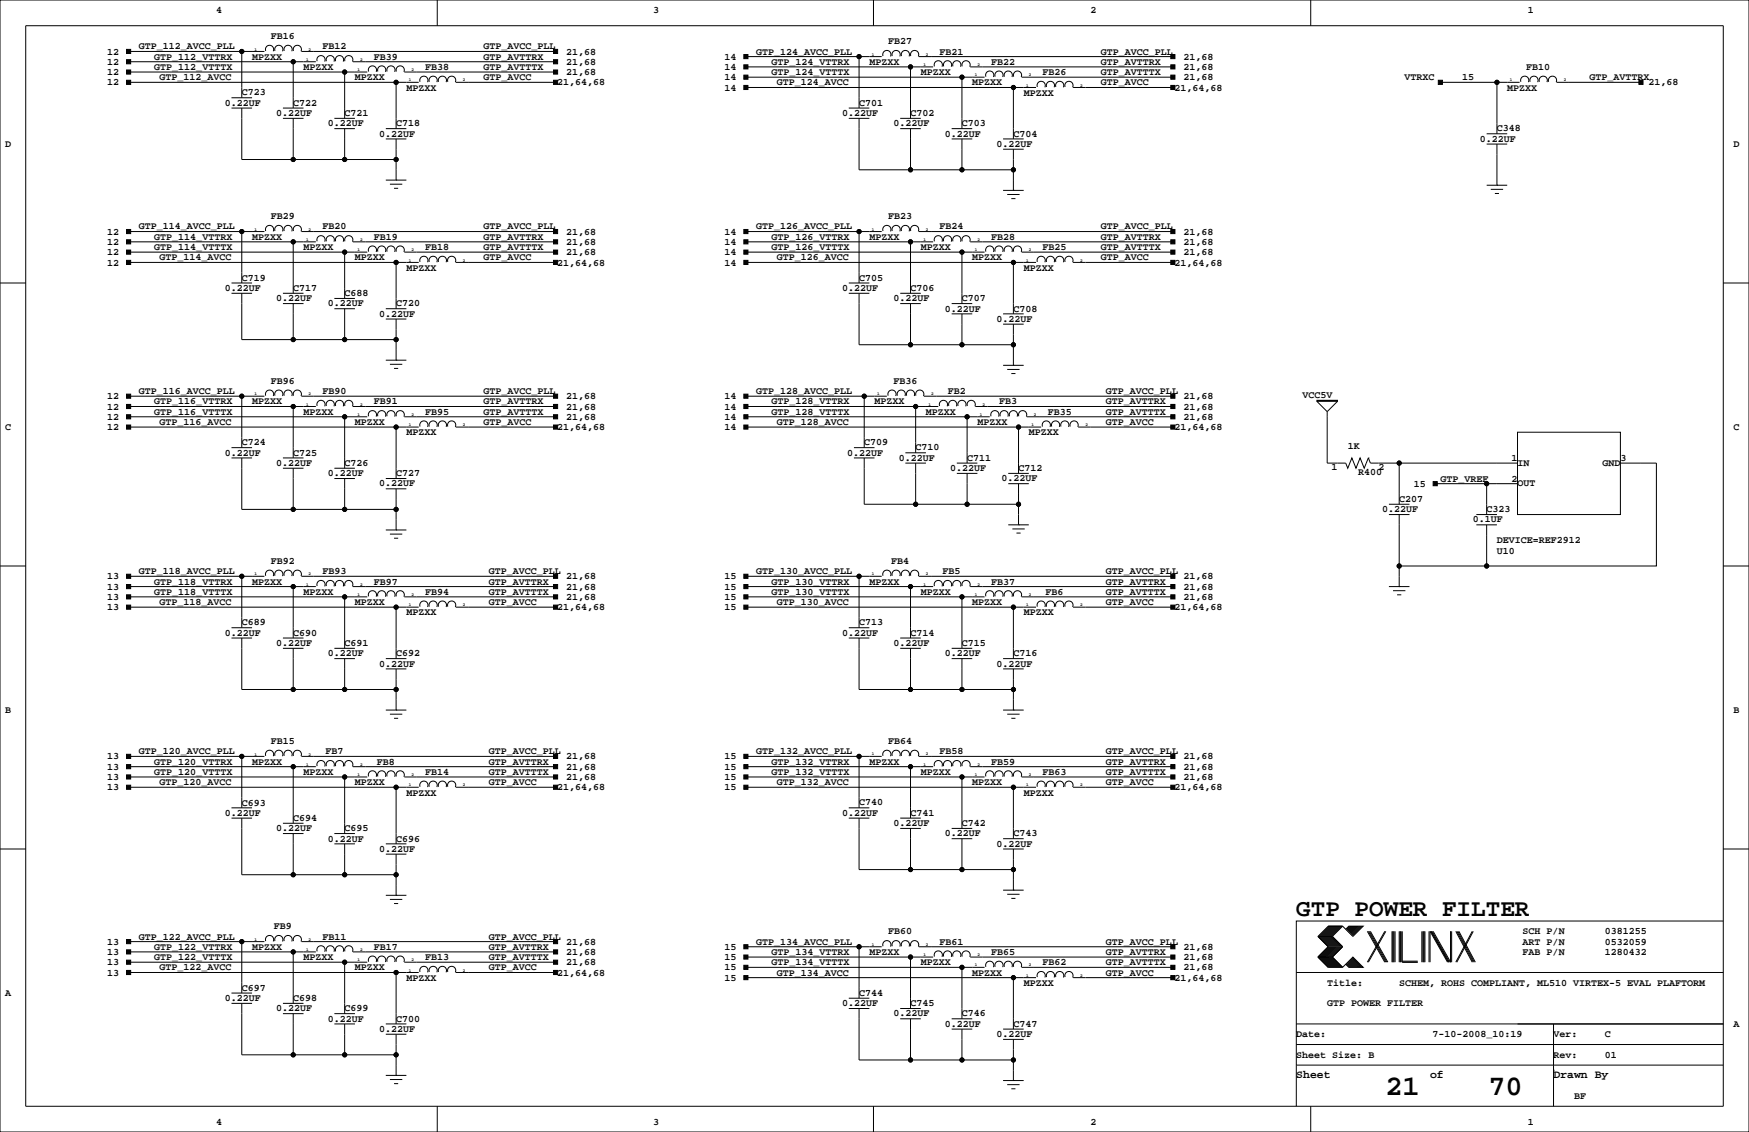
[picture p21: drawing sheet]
<svg xmlns="http://www.w3.org/2000/svg" width="432mm" height="279mm" viewBox="0 0 432 279" stroke-linecap="round" stroke-linejoin="round" font-family="sans-serif">
<defs><g id="words">
<g font-size="7.1">
<text x="342.1" y="270.3">21</text>
<text x="367.5" y="270.3">70</text>
</g>
<text font-size="6" x="320" y="226.1">GTP POWER FILTER</text>
<g font-size="2.8">
<text x="320" y="266.1">Sheet</text>
<text x="353.1" y="266.1">of</text>
<text x="383.5" y="266.1">Drawn By</text>
</g>
<g font-size="2.5">
<text x="53.3" y="3.3">4</text>
<text x="161.3" y="3.3">3</text>
<text x="269.2" y="3.3">2</text>
<text x="377.2" y="3.3">1</text>
<text x="66.9" y="9.7">FB16</text>
<text x="219.3" y="10.9">FB27</text>
<text x="26.5" y="16">12</text>
<text x="26.5" y="13.5">12</text>
<text x="34.3" y="12.2">GTP_112_AVCC_PLL</text>
<text x="38.1" y="17.3">GTP_112_VTTTX</text>
<text x="38.1" y="14.7">GTP_112_VTTRX</text>
<text x="62.2" y="14.7">MPZXX</text>
<text x="74.9" y="17.3">MPZXX</text>
<text x="79.6" y="12.2">FB12</text>
<text x="92.3" y="14.7">FB39</text>
<text x="105" y="17.3">FB38</text>
<text x="119.4" y="12.2">GTP_AVCC_PLL</text>
<text x="119.4" y="14.7">GTP_AVTTRX</text>
<text x="119.4" y="17.3">GTP_AVTTTX</text>
<text x="139.8" y="13.5">21,68</text>
<text x="139.8" y="16">21,68</text>
<text x="178.9" y="14.7">14</text>
<text x="178.9" y="17.3">14</text>
<text x="186.7" y="13.5">GTP_124_AVCC_PLL</text>
<text x="190.5" y="16">GTP_124_VTTRX</text>
<text x="214.6" y="16">MPZXX</text>
<text x="232" y="13.5">FB21</text>
<text x="244.7" y="16">FB22</text>
<text x="271.8" y="13.5">GTP_AVCC_PLL</text>
<text x="271.8" y="16">GTP_AVTTRX</text>
<text x="292.2" y="14.7">21,68</text>
<text x="292.2" y="17.3">21,68</text>
<text x="376.8" y="17.3">FB10</text>
<text x="26.5" y="21.1">12</text>
<text x="26.5" y="18.5">12</text>
<text x="39.4" y="19.8">GTP_112_AVCC</text>
<text x="59.7" y="23.6">C723</text>
<text x="87.6" y="19.8">MPZXX</text>
<text x="100.3" y="22.4">MPZXX</text>
<text x="119.4" y="19.8">GTP_AVCC</text>
<text x="137.6" y="21.1">21,64,68</text>
<text x="139.8" y="18.5">21,68</text>
<text x="178.9" y="22.4">14</text>
<text x="178.9" y="19.8">14</text>
<text x="190.5" y="18.5">GTP_124_VTTTX</text>
<text x="191.8" y="21.1">GTP_124_AVCC</text>
<text x="227.3" y="18.5">MPZXX</text>
<text x="240" y="21.1">MPZXX</text>
<text x="252.7" y="23.6">MPZXX</text>
<text x="257.4" y="18.5">FB26</text>
<text x="271.8" y="18.5">GTP_AVTTTX</text>
<text x="271.8" y="21.1">GTP_AVCC</text>
<text x="290" y="22.4">21,64,68</text>
<text x="292.2" y="19.8">21,68</text>
<text x="346.7" y="19.8">VTRXC</text>
<text x="361" y="19.8">15</text>
<text x="372.1" y="22.4">MPZXX</text>
<text x="392.4" y="19.8">GTP_AVTTRX</text>
<text x="407" y="21.1">21,68</text>
<text x="55.5" y="26.1">0.22UF</text>
<text x="68.2" y="28.6">0.22UF</text>
<text x="72.4" y="26.1">C722</text>
<text x="85.1" y="28.6">C721</text>
<text x="207.9" y="28.6">0.22UF</text>
<text x="212.1" y="26.1">C701</text>
<text x="224.8" y="28.6">C702</text>
<text x="80.9" y="31.2">0.22UF</text>
<text x="93.6" y="33.7">0.22UF</text>
<text x="97.8" y="31.2">C718</text>
<text x="220.6" y="31.2">0.22UF</text>
<text x="233.3" y="33.7">0.22UF</text>
<text x="237.5" y="31.2">C703</text>
<text x="250.2" y="33.7">C704</text>
<text x="365.4" y="35">0.22UF</text>
<text x="369.6" y="32.4">C348</text>
<text x="1.3" y="36.3">D</text>
<text x="246" y="36.3">0.22UF</text>
<text x="428" y="36.3">D</text>
<text x="26.5" y="57.9">12</text>
<text x="34.3" y="56.6">GTP_114_AVCC_PLL</text>
<text x="38.1" y="59.2">GTP_114_VTTRX</text>
<text x="62.2" y="59.2">MPZXX</text>
<text x="66.9" y="54.1">FB29</text>
<text x="79.6" y="56.6">FB20</text>
<text x="92.3" y="59.2">FB19</text>
<text x="119.4" y="59.2">GTP_AVTTRX</text>
<text x="119.4" y="56.6">GTP_AVCC_PLL</text>
<text x="139.8" y="57.9">21,68</text>
<text x="178.9" y="57.9">14</text>
<text x="186.7" y="56.6">GTP_126_AVCC_PLL</text>
<text x="190.5" y="59.2">GTP_126_VTTRX</text>
<text x="214.6" y="59.2">MPZXX</text>
<text x="219.3" y="54.1">FB23</text>
<text x="232" y="56.6">FB24</text>
<text x="244.7" y="59.2">FB28</text>
<text x="271.8" y="56.6">GTP_AVCC_PLL</text>
<text x="271.8" y="59.2">GTP_AVTTRX</text>
<text x="292.2" y="57.9">21,68</text>
<text x="26.5" y="65.5">12</text>
<text x="26.5" y="63">12</text>
<text x="26.5" y="60.5">12</text>
<text x="38.1" y="61.7">GTP_114_VTTTX</text>
<text x="39.4" y="64.3">GTP_114_AVCC</text>
<text x="74.9" y="61.7">MPZXX</text>
<text x="87.6" y="64.3">MPZXX</text>
<text x="105" y="61.7">FB18</text>
<text x="119.4" y="64.3">GTP_AVCC</text>
<text x="119.4" y="61.7">GTP_AVTTTX</text>
<text x="137.6" y="65.5">21,64,68</text>
<text x="139.8" y="63">21,68</text>
<text x="139.8" y="60.5">21,68</text>
<text x="178.9" y="60.5">14</text>
<text x="178.9" y="63">14</text>
<text x="178.9" y="65.5">14</text>
<text x="190.5" y="61.7">GTP_126_VTTTX</text>
<text x="191.8" y="64.3">GTP_126_AVCC</text>
<text x="227.3" y="61.7">MPZXX</text>
<text x="240" y="64.3">MPZXX</text>
<text x="257.4" y="61.7">FB25</text>
<text x="271.8" y="61.7">GTP_AVTTTX</text>
<text x="271.8" y="64.3">GTP_AVCC</text>
<text x="290" y="65.5">21,64,68</text>
<text x="292.2" y="60.5">21,68</text>
<text x="292.2" y="63">21,68</text>
<text x="55.5" y="71.8">0.22UF</text>
<text x="59.7" y="69.3">C719</text>
<text x="72.4" y="71.8">C717</text>
<text x="100.3" y="66.8">MPZXX</text>
<text x="207.9" y="71.8">0.22UF</text>
<text x="212.1" y="69.3">C705</text>
<text x="224.8" y="71.8">C706</text>
<text x="252.7" y="66.8">MPZXX</text>
<text x="68.2" y="74.4">0.22UF</text>
<text x="80.9" y="75.6">0.22UF</text>
<text x="85.1" y="73.1">C688</text>
<text x="97.8" y="75.6">C720</text>
<text x="220.6" y="74.4">0.22UF</text>
<text x="233.3" y="76.9">0.22UF</text>
<text x="237.5" y="74.4">C707</text>
<text x="250.2" y="76.9">C708</text>
<text x="93.6" y="78.2">0.22UF</text>
<text x="246" y="79.4">0.22UF</text>
<text x="66.9" y="94.7">FB96</text>
<text x="220.6" y="94.7">FB36</text>
<text x="26.5" y="101.1">12</text>
<text x="26.5" y="98.6">12</text>
<text x="34.3" y="97.3">GTP_116_AVCC_PLL</text>
<text x="38.1" y="99.8">GTP_116_VTTRX</text>
<text x="62.2" y="99.8">MPZXX</text>
<text x="79.6" y="97.3">FB90</text>
<text x="92.3" y="99.8">FB91</text>
<text x="119.4" y="99.8">GTP_AVTTRX</text>
<text x="119.4" y="97.3">GTP_AVCC_PLL</text>
<text x="139.8" y="101.1">21,68</text>
<text x="139.8" y="98.6">21,68</text>
<text x="178.9" y="98.6">14</text>
<text x="178.9" y="101.1">14</text>
<text x="186.7" y="97.3">GTP_128_AVCC_PLL</text>
<text x="190.5" y="99.8">GTP_128_VTTRX</text>
<text x="215.9" y="99.8">MPZXX</text>
<text x="234" y="97.3">FB2</text>
<text x="246.7" y="99.8">FB3</text>
<text x="273" y="99.8">GTP_AVTTRX</text>
<text x="273" y="97.3">GTP_AVCC_PLL</text>
<text x="292.2" y="101.1">21,68</text>
<text x="292.2" y="98.6">21,68</text>
<text x="321.6" y="98.3">VCC5V</text>
<text x="1.3" y="106.2">C</text>
<text x="26.5" y="106.2">12</text>
<text x="26.5" y="103.6">12</text>
<text x="38.1" y="102.4">GTP_116_VTTTX</text>
<text x="39.4" y="104.9">GTP_116_AVCC</text>
<text x="74.9" y="102.4">MPZXX</text>
<text x="87.6" y="104.9">MPZXX</text>
<text x="100.3" y="107.4">MPZXX</text>
<text x="105" y="102.4">FB95</text>
<text x="119.4" y="104.9">GTP_AVCC</text>
<text x="119.4" y="102.4">GTP_AVTTTX</text>
<text x="137.6" y="106.2">21,64,68</text>
<text x="139.8" y="103.6">21,68</text>
<text x="178.9" y="106.2">14</text>
<text x="178.9" y="103.6">14</text>
<text x="190.5" y="102.4">GTP_128_VTTTX</text>
<text x="191.8" y="104.9">GTP_128_AVCC</text>
<text x="228.6" y="102.4">MPZXX</text>
<text x="241.3" y="104.9">MPZXX</text>
<text x="254" y="107.4">MPZXX</text>
<text x="258.7" y="102.4">FB35</text>
<text x="273" y="104.9">GTP_AVCC</text>
<text x="273" y="102.4">GTP_AVTTTX</text>
<text x="290" y="106.2">21,64,68</text>
<text x="292.2" y="103.6">21,68</text>
<text x="428" y="106.2">C</text>
<text x="55.5" y="112.5">0.22UF</text>
<text x="59.7" y="109.9">C724</text>
<text x="72.4" y="112.5">C725</text>
<text x="209.2" y="112.5">0.22UF</text>
<text x="213.4" y="109.9">C709</text>
<text x="221.9" y="113.7">0.22UF</text>
<text x="226.1" y="111.2">C710</text>
<text x="238.8" y="113.7">C711</text>
<text x="332.7" y="110.8">1K</text>
<text x="373.2" y="113.8">1</text>
<text x="400" y="113.8">3</text>
<text x="68.2" y="115">0.22UF</text>
<text x="80.9" y="117.5">0.22UF</text>
<text x="85.1" y="115">C726</text>
<text x="97.8" y="117.5">C727</text>
<text x="234.6" y="116.3">0.22UF</text>
<text x="247.3" y="118.8">0.22UF</text>
<text x="251.5" y="116.3">C712</text>
<text x="328.7" y="115.9">1</text>
<text x="335.3" y="117.2">R400</text>
<text x="340.4" y="115.9">2</text>
<text x="355.6" y="118.9">GTP_VREF</text>
<text x="373.2" y="118.9">2</text>
<text x="374.6" y="115">IN</text>
<text x="395.6" y="115">GND</text>
<text x="93.6" y="120.1">0.22UF</text>
<text x="345.4" y="123.9">C207</text>
<text x="349" y="120.1">15</text>
<text x="374.6" y="120.1">OUT</text>
<text x="341.2" y="126.4">0.22UF</text>
<text x="363.6" y="129">0.1UF</text>
<text x="367" y="126.4">C323</text>
<text x="369.6" y="136.7">U10</text>
<text x="369.6" y="134.1">DEVICE=REF2912</text>
<text x="26.5" y="143">13</text>
<text x="34.3" y="141.7">GTP_118_AVCC_PLL</text>
<text x="66.9" y="139.2">FB92</text>
<text x="79.6" y="141.7">FB93</text>
<text x="120.6" y="141.7">GTP_AVCC_PLL</text>
<text x="139.8" y="143">21,68</text>
<text x="178.9" y="143">15</text>
<text x="186.7" y="141.7">GTP_130_AVCC_PLL</text>
<text x="220" y="139.2">FB4</text>
<text x="232.7" y="141.7">FB5</text>
<text x="273" y="141.7">GTP_AVCC_PLL</text>
<text x="292.2" y="143">21,68</text>
<text x="26.5" y="148.1">13</text>
<text x="26.5" y="145.5">13</text>
<text x="38.1" y="146.8">GTP_118_VTTTX</text>
<text x="38.1" y="144.3">GTP_118_VTTRX</text>
<text x="39.4" y="149.4">GTP_118_AVCC</text>
<text x="62.2" y="144.3">MPZXX</text>
<text x="74.9" y="146.8">MPZXX</text>
<text x="87.6" y="149.4">MPZXX</text>
<text x="92.3" y="144.3">FB97</text>
<text x="105" y="146.8">FB94</text>
<text x="120.6" y="149.4">GTP_AVCC</text>
<text x="120.6" y="146.8">GTP_AVTTTX</text>
<text x="120.6" y="144.3">GTP_AVTTRX</text>
<text x="139.8" y="148.1">21,68</text>
<text x="139.8" y="145.5">21,68</text>
<text x="178.9" y="145.5">15</text>
<text x="178.9" y="148.1">15</text>
<text x="190.5" y="144.3">GTP_130_VTTRX</text>
<text x="190.5" y="146.8">GTP_130_VTTTX</text>
<text x="191.8" y="149.4">GTP_130_AVCC</text>
<text x="214.6" y="144.3">MPZXX</text>
<text x="227.3" y="146.8">MPZXX</text>
<text x="240" y="149.4">MPZXX</text>
<text x="244.7" y="144.3">FB37</text>
<text x="258.1" y="146.8">FB6</text>
<text x="273" y="149.4">GTP_AVCC</text>
<text x="273" y="146.8">GTP_AVTTTX</text>
<text x="273" y="144.3">GTP_AVTTRX</text>
<text x="292.2" y="148.1">21,68</text>
<text x="292.2" y="145.5">21,68</text>
<text x="26.5" y="150.6">13</text>
<text x="59.7" y="154.4">C689</text>
<text x="100.3" y="151.9">MPZXX</text>
<text x="137.6" y="150.6">21,64,68</text>
<text x="178.9" y="150.6">15</text>
<text x="212.1" y="154.4">C713</text>
<text x="252.7" y="151.9">MPZXX</text>
<text x="290" y="150.6">21,64,68</text>
<text x="55.5" y="156.9">0.22UF</text>
<text x="68.2" y="159.4">0.22UF</text>
<text x="72.4" y="156.9">C690</text>
<text x="80.9" y="162">0.22UF</text>
<text x="85.1" y="159.4">C691</text>
<text x="97.8" y="162">C692</text>
<text x="207.9" y="156.9">0.22UF</text>
<text x="220.6" y="159.4">0.22UF</text>
<text x="224.8" y="156.9">C714</text>
<text x="233.3" y="162">0.22UF</text>
<text x="237.5" y="159.4">C715</text>
<text x="250.2" y="162">C716</text>
<text x="93.6" y="164.5">0.22UF</text>
<text x="246" y="164.5">0.22UF</text>
<text x="1.3" y="176">B</text>
<text x="428" y="176">B</text>
<text x="66.9" y="183.6">FB15</text>
<text x="219.3" y="183.6">FB64</text>
<text x="26.5" y="190">13</text>
<text x="26.5" y="187.5">13</text>
<text x="34.3" y="186.2">GTP_120_AVCC_PLL</text>
<text x="38.1" y="191.3">GTP_120_VTTTX</text>
<text x="38.1" y="188.7">GTP_120_VTTRX</text>
<text x="62.2" y="188.7">MPZXX</text>
<text x="74.9" y="191.3">MPZXX</text>
<text x="80.3" y="186.2">FB7</text>
<text x="93" y="188.7">FB8</text>
<text x="105" y="191.3">FB14</text>
<text x="120.6" y="191.3">GTP_AVTTTX</text>
<text x="120.6" y="188.7">GTP_AVTTRX</text>
<text x="120.6" y="186.2">GTP_AVCC_PLL</text>
<text x="139.8" y="190">21,68</text>
<text x="139.8" y="187.5">21,68</text>
<text x="178.9" y="187.5">15</text>
<text x="178.9" y="190">15</text>
<text x="186.7" y="186.2">GTP_132_AVCC_PLL</text>
<text x="190.5" y="188.7">GTP_132_VTTRX</text>
<text x="190.5" y="191.3">GTP_132_VTTTX</text>
<text x="214.6" y="188.7">MPZXX</text>
<text x="227.3" y="191.3">MPZXX</text>
<text x="232" y="186.2">FB58</text>
<text x="244.7" y="188.7">FB59</text>
<text x="257.4" y="191.3">FB63</text>
<text x="273" y="191.3">GTP_AVTTTX</text>
<text x="273" y="188.7">GTP_AVTTRX</text>
<text x="273" y="186.2">GTP_AVCC_PLL</text>
<text x="292.2" y="190">21,68</text>
<text x="292.2" y="187.5">21,68</text>
<text x="26.5" y="195.1">13</text>
<text x="26.5" y="192.5">13</text>
<text x="39.4" y="193.8">GTP_120_AVCC</text>
<text x="87.6" y="193.8">MPZXX</text>
<text x="100.3" y="196.3">MPZXX</text>
<text x="120.6" y="193.8">GTP_AVCC</text>
<text x="137.6" y="195.1">21,64,68</text>
<text x="139.8" y="192.5">21,68</text>
<text x="178.9" y="195.1">15</text>
<text x="178.9" y="192.5">15</text>
<text x="191.8" y="193.8">GTP_132_AVCC</text>
<text x="240" y="193.8">MPZXX</text>
<text x="252.7" y="196.3">MPZXX</text>
<text x="273" y="193.8">GTP_AVCC</text>
<text x="290" y="195.1">21,64,68</text>
<text x="292.2" y="192.5">21,68</text>
<text x="55.5" y="201.4">0.22UF</text>
<text x="59.7" y="198.8">C693</text>
<text x="72.4" y="202.6">C694</text>
<text x="207.9" y="201.4">0.22UF</text>
<text x="212.1" y="198.8">C740</text>
<text x="220.6" y="203.9">0.22UF</text>
<text x="224.8" y="201.4">C741</text>
<text x="237.5" y="203.9">C742</text>
<text x="68.2" y="205.2">0.22UF</text>
<text x="80.9" y="207.7">0.22UF</text>
<text x="85.1" y="205.2">C695</text>
<text x="97.8" y="207.7">C696</text>
<text x="233.3" y="206.4">0.22UF</text>
<text x="246" y="209">0.22UF</text>
<text x="250.2" y="206.4">C743</text>
<text x="93.6" y="210.2">0.22UF</text>
<text x="26.5" y="233.2">13</text>
<text x="34.3" y="231.9">GTP_122_AVCC_PLL</text>
<text x="67.6" y="229.4">FB9</text>
<text x="79.6" y="231.9">FB11</text>
<text x="120.6" y="231.9">GTP_AVCC_PLL</text>
<text x="139.8" y="233.2">21,68</text>
<text x="186.7" y="233.2">GTP_134_AVCC_PLL</text>
<text x="219.3" y="230.6">FB60</text>
<text x="232" y="233.2">FB61</text>
<text x="273" y="233.2">GTP_AVCC_PLL</text>
<text x="375.9" y="230.6">SCH P/N</text>
<text x="375.9" y="233.2">ART P/N</text>
<text x="396.2" y="230.6">0381255</text>
<text x="396.2" y="233.2">0532059</text>
<text x="26.5" y="238.3">13</text>
<text x="26.5" y="235.7">13</text>
<text x="38.1" y="237">GTP_122_VTTTX</text>
<text x="38.1" y="234.4">GTP_122_VTTRX</text>
<text x="39.4" y="239.5">GTP_122_AVCC</text>
<text x="62.2" y="234.4">MPZXX</text>
<text x="74.9" y="237">MPZXX</text>
<text x="87.6" y="239.5">MPZXX</text>
<text x="92.3" y="234.4">FB17</text>
<text x="105" y="237">FB13</text>
<text x="120.6" y="239.5">GTP_AVCC</text>
<text x="120.6" y="237">GTP_AVTTTX</text>
<text x="120.6" y="234.4">GTP_AVTTRX</text>
<text x="139.8" y="238.3">21,68</text>
<text x="139.8" y="235.7">21,68</text>
<text x="178.9" y="234.4">15</text>
<text x="178.9" y="237">15</text>
<text x="178.9" y="239.5">15</text>
<text x="190.5" y="235.7">GTP_134_VTTRX</text>
<text x="190.5" y="238.3">GTP_134_VTTTX</text>
<text x="214.6" y="235.7">MPZXX</text>
<text x="227.3" y="238.3">MPZXX</text>
<text x="244.7" y="235.7">FB65</text>
<text x="257.4" y="238.3">FB62</text>
<text x="273" y="238.3">GTP_AVTTTX</text>
<text x="273" y="235.7">GTP_AVTTRX</text>
<text x="292.2" y="239.5">21,68</text>
<text x="292.2" y="237">21,68</text>
<text x="292.2" y="234.4">21,68</text>
<text x="375.9" y="235.7">FAB P/N</text>
<text x="396.2" y="235.7">1280432</text>
<text x="1.3" y="245.9">A</text>
<text x="26.5" y="240.8">13</text>
<text x="59.7" y="244.5">C697</text>
<text x="100.3" y="242.1">MPZXX</text>
<text x="137.6" y="240.8">21,64,68</text>
<text x="178.9" y="242.1">15</text>
<text x="191.8" y="240.8">GTP_134_AVCC</text>
<text x="212.1" y="245.8">C744</text>
<text x="240" y="240.8">MPZXX</text>
<text x="252.7" y="243.3">MPZXX</text>
<text x="273" y="240.8">GTP_AVCC</text>
<text x="290" y="242.1">21,64,68</text>
<text x="327.7" y="243.3">Title:</text>
<text x="345.4" y="243.3">SCHEM, ROHS COMPLIANT, ML510 VIRTEX-5 EVAL PLAFTORM</text>
<text x="55.5" y="247.1">0.22UF</text>
<text x="68.2" y="249.6">0.22UF</text>
<text x="72.4" y="247.1">C698</text>
<text x="85.1" y="249.6">C699</text>
<text x="207.9" y="248.3">0.22UF</text>
<text x="220.6" y="250.9">0.22UF</text>
<text x="224.8" y="248.3">C745</text>
<text x="237.5" y="250.9">C746</text>
<text x="327.7" y="248.4">GTP POWER FILTER</text>
<text x="80.9" y="252.2">0.22UF</text>
<text x="93.6" y="254.7">0.22UF</text>
<text x="97.8" y="252.2">C700</text>
<text x="233.3" y="253.4">0.22UF</text>
<text x="246" y="256">0.22UF</text>
<text x="250.2" y="253.4">C747</text>
<text x="320" y="256">Date:</text>
<text x="353.7" y="256">7-10-2008_10:19</text>
<text x="383.5" y="256">Ver:</text>
<text x="396.2" y="256">C</text>
<text x="428" y="253.5">A</text>
<text x="320" y="261.1">Sheet Size: B</text>
<text x="383.5" y="261.1">Rev:</text>
<text x="396.2" y="261.1">01</text>
<text x="388.6" y="271.3">BF</text>
<text x="53.3" y="277.6">4</text>
<text x="161.3" y="277.6">3</text>
<text x="269.2" y="277.6">2</text>
<text x="377.2" y="277.6">1</text>
</g>
<g font-size="1.1">
<text x="62.9" y="12.5">1</text>
<text x="75.6" y="15">1</text>
<text x="76.2" y="12.5">2</text>
<text x="88.3" y="17.6">1</text>
<text x="88.9" y="15">2</text>
<text x="101.6" y="17.6">2</text>
<text x="215.3" y="13.8">1</text>
<text x="228" y="16.3">1</text>
<text x="228.6" y="13.8">2</text>
<text x="241.3" y="16.3">2</text>
<text x="101" y="20.1">1</text>
<text x="114.3" y="20.1">2</text>
<text x="240.7" y="18.8">1</text>
<text x="253.4" y="21.4">1</text>
<text x="254" y="18.8">2</text>
<text x="266.7" y="21.4">2</text>
<text x="372.7" y="20.1">1</text>
<text x="386.1" y="20.1">2</text>
<text x="62.9" y="56.9">1</text>
<text x="75.6" y="59.5">1</text>
<text x="76.2" y="56.9">2</text>
<text x="88.9" y="59.5">2</text>
<text x="215.3" y="56.9">1</text>
<text x="228" y="59.5">1</text>
<text x="228.6" y="56.9">2</text>
<text x="241.3" y="59.5">2</text>
<text x="88.3" y="62">1</text>
<text x="101" y="64.6">1</text>
<text x="101.6" y="62">2</text>
<text x="114.3" y="64.6">2</text>
<text x="240.7" y="62">1</text>
<text x="253.4" y="64.6">1</text>
<text x="254" y="62">2</text>
<text x="266.7" y="64.6">2</text>
<text x="62.9" y="97.6">1</text>
<text x="75.6" y="100.1">1</text>
<text x="76.2" y="97.6">2</text>
<text x="88.9" y="100.1">2</text>
<text x="216.5" y="97.6">1</text>
<text x="229.2" y="100.1">1</text>
<text x="229.9" y="97.6">2</text>
<text x="242.6" y="100.1">2</text>
<text x="88.3" y="102.7">1</text>
<text x="101" y="105.2">1</text>
<text x="101.6" y="102.7">2</text>
<text x="114.3" y="105.2">2</text>
<text x="241.9" y="102.7">1</text>
<text x="254.6" y="105.2">1</text>
<text x="255.3" y="102.7">2</text>
<text x="268" y="105.2">2</text>
<text x="62.9" y="142">1</text>
<text x="76.2" y="142">2</text>
<text x="215.3" y="142">1</text>
<text x="228.6" y="142">2</text>
<text x="75.6" y="144.6">1</text>
<text x="88.3" y="147.1">1</text>
<text x="88.9" y="144.6">2</text>
<text x="101" y="149.6">1</text>
<text x="101.6" y="147.1">2</text>
<text x="114.3" y="149.6">2</text>
<text x="228" y="144.6">1</text>
<text x="240.7" y="147.1">1</text>
<text x="241.3" y="144.6">2</text>
<text x="253.4" y="149.6">1</text>
<text x="254" y="147.1">2</text>
<text x="266.7" y="149.6">2</text>
<text x="62.9" y="186.5">1</text>
<text x="75.6" y="189">1</text>
<text x="76.2" y="186.5">2</text>
<text x="88.3" y="191.6">1</text>
<text x="88.9" y="189">2</text>
<text x="101.6" y="191.6">2</text>
<text x="215.3" y="186.5">1</text>
<text x="228" y="189">1</text>
<text x="228.6" y="186.5">2</text>
<text x="240.7" y="191.6">1</text>
<text x="241.3" y="189">2</text>
<text x="254" y="191.6">2</text>
<text x="101" y="194.1">1</text>
<text x="114.3" y="194.1">2</text>
<text x="253.4" y="194.1">1</text>
<text x="266.7" y="194.1">2</text>
<text x="62.9" y="232.2">1</text>
<text x="76.2" y="232.2">2</text>
<text x="215.3" y="233.5">1</text>
<text x="228.6" y="233.5">2</text>
<text x="75.6" y="234.7">1</text>
<text x="88.3" y="237.3">1</text>
<text x="88.9" y="234.7">2</text>
<text x="101" y="239.8">1</text>
<text x="101.6" y="237.3">2</text>
<text x="114.3" y="239.8">2</text>
<text x="228" y="236">1</text>
<text x="240.7" y="238.5">1</text>
<text x="241.3" y="236">2</text>
<text x="254" y="238.5">2</text>
<text x="253.4" y="241.1">1</text>
<text x="266.7" y="241.1">2</text>
</g>
</g></defs>
<g fill="none" stroke="#000" stroke-width=".25">
<path d="M0 0h431.8v279.4h-431.8zM6.3 6.3h419.1v266.7h-419zM31.7 12.7h28M31.7 15.2h40.7M31.7 17.8h53.4M65.3 12.7h-5.6v11.4M65.6 12.6a1.02 1.02 0 0 1 1-1.4 1.02 1.02 0 0 1 .9 1.5M67.9 12.6a1.02 1.02 0 0 1 1-1.4 1.02 1.02 0 0 1 .8 1.5M70.2 12.6a1.02 1.02 0 0 1 1-1.4 1.02 1.02 0 0 1 .8 1.5M72.5 12.6a1.02 1.02 0 0 1 1-1.4 1.02 1.02 0 0 1 .8 1.5M74.4 12.7h62.8M78 15.2h-5.6v11.5"/>
<path d="M78.3 15.1a1.02 1.02 0 0 1 1-1.4 1.02 1.02 0 0 1 .9 1.5M80.6 15.1a1.02 1.02 0 0 1 1-1.4 1.02 1.02 0 0 1 .8 1.5M82.9 15.1a1.02 1.02 0 0 1 1-1.4 1.02 1.02 0 0 1 .8 1.5M85.2 15.1a1.02 1.02 0 0 1 1-1.4 1.02 1.02 0 0 1 .8 1.5M87.1 15.2h50.1M90.7 17.8h-5.6v11.4M91 17.7a1.02 1.02 0 0 1 1-1.4 1.02 1.02 0 0 1 .9 1.4M93.3 17.7a1.02 1.02 0 0 1 1-1.4 1.02 1.02 0 0 1 .8 1.4M95.6 17.7a1.02 1.02 0 0 1 1-1.4 1.02 1.02 0 0 1 .8 1.4M97.9 17.7a1.02 1.02 0 0 1 1-1.4 1.02 1.02 0 0 1 .8 1.4M99.8 17.8h37.4M107.9 0v6.3"/>
<path d="M184.1 19.1h59M184.1 16.5h46.3M184.1 14h33.6M212.1 14v12.7M215.6 0v6.3M218 13.8a1.02 1.02 0 0 1 1-1.4 1.02 1.02 0 0 1 .9 1.5M220.3 13.8a1.02 1.02 0 0 1 1-1.4 1.02 1.02 0 0 1 .8 1.5M222.6 13.8a1.02 1.02 0 0 1 1-1.4 1.02 1.02 0 0 1 .8 1.5M224.8 16.5v12.7M224.9 13.8a1.02 1.02 0 0 1 1-1.4 1.02 1.02 0 0 1 .8 1.5M226.8 14h62.8M230.7 16.4a1.02 1.02 0 0 1 1-1.4 1.02 1.02 0 0 1 .9 1.5"/>
<path d="M233 16.4a1.02 1.02 0 0 1 1-1.4 1.02 1.02 0 0 1 .8 1.5M235.3 16.4a1.02 1.02 0 0 1 1-1.4 1.02 1.02 0 0 1 .8 1.5M237.5 19v12.7M237.6 16.4a1.02 1.02 0 0 1 1-1.4 1.02 1.02 0 0 1 .8 1.5M239.5 16.5h50.1M243.4 18.9a1.02 1.02 0 0 1 1-1.4 1.02 1.02 0 0 1 .9 1.5M245.7 18.9a1.02 1.02 0 0 1 1-1.4 1.02 1.02 0 0 1 .8 1.5M248 18.9a1.02 1.02 0 0 1 1-1.4 1.02 1.02 0 0 1 .8 1.5M250.3 18.9a1.02 1.02 0 0 1 1-1.4 1.02 1.02 0 0 1 .8 1.5M252.2 19.1h37.4M323.6 0v6.3M31.7 20.3h71.7"/>
<path d="M57.1 24.1h5.1M57.1 26.7h5.1M59.7 26.7v12.7h38.1M69.8 26.7h5.1M69.8 29.2h5.1M72.4 29.2v10.2M82.5 29.2h5.1M82.5 31.8h5.1M85.1 31.8v7.6M95.2 31.8h5.1M95.2 34.3h5.1M97.8 34.3v10.1"/>
<path d="M97.8 20.3v11.4M103.7 20.2a1.02 1.02 0 0 1 1-1.4 1.02 1.02 0 0 1 .9 1.5M106 20.2a1.02 1.02 0 0 1 1-1.4 1.02 1.02 0 0 1 .8 1.5M108.3 20.2a1.02 1.02 0 0 1 1-1.4 1.02 1.02 0 0 1 .8 1.5M110.6 20.2a1.02 1.02 0 0 1 1-1.4 1.02 1.02 0 0 1 .8 1.5M112.5 20.3h24.7M184.1 21.6h71.7M209.5 29.2h5.1M209.6 26.7h5M212.1 29.2v12.7h12.7v-10.1M222.2 31.8h5.1M222.3 29.2h5"/>
<path d="M234.9 34.3h5.1M235 31.8h5M237.5 34.3v7.6h-12.7M247.6 36.8h5.1M247.7 34.3h5M250.2 36.8v5.1h-12.7M250.2 21.6v12.7M256.1 21.5a1.02 1.02 0 0 1 1-1.4 1.02 1.02 0 0 1 .9 1.4M258.4 21.5a1.02 1.02 0 0 1 1-1.4 1.02 1.02 0 0 1 .8 1.4M260.7 21.5a1.02 1.02 0 0 1 1-1.4 1.02 1.02 0 0 1 .8 1.4M263 21.5a1.02 1.02 0 0 1 1-1.4 1.02 1.02 0 0 1 .8 1.4M264.9 21.6h24.7"/>
<path d="M355.6 20.3h14M367 35.6h5.1M367 33h5.1M369.6 35.6v10.1M375.2 20.3h-5.6v12.7M375.5 20.2a1.02 1.02 0 0 1 1-1.4 1.02 1.02 0 0 1 .8 1.5M377.8 20.2a1.02 1.02 0 0 1 1-1.4 1.02 1.02 0 0 1 .8 1.5M380.1 20.2a1.02 1.02 0 0 1 .9-1.4 1.02 1.02 0 0 1 .9 1.5M382.3 20.2a1.02 1.02 0 0 1 1-1.4 1.02 1.02 0 0 1 .9 1.5M384.3 20.3h20.8M31.7 59.7h40.7M31.7 57.2h28"/>
<path d="M65.3 57.2l-5.6-.1v12.7M65.6 57a1.02 1.02 0 0 1 1-1.4 1.02 1.02 0 0 1 .9 1.5M67.9 57a1.02 1.02 0 0 1 1-1.4 1.02 1.02 0 0 1 .8 1.5M70.2 57a1.02 1.02 0 0 1 1-1.4 1.02 1.02 0 0 1 .8 1.5M72.5 57a1.02 1.02 0 0 1 1-1.4 1.02 1.02 0 0 1 .8 1.5M74.4 57.2h62.8M78 59.7h-5.6v12.7M78.3 59.6a1.02 1.02 0 0 1 1-1.4 1.02 1.02 0 0 1 .9 1.4M80.6 59.6a1.02 1.02 0 0 1 1-1.4 1.02 1.02 0 0 1 .8 1.4M82.9 59.6a1.02 1.02 0 0 1 1-1.4 1.02 1.02 0 0 1 .8 1.4M85.2 59.6a1.02 1.02 0 0 1 1-1.4 1.02 1.02 0 0 1 .8 1.4M87.1 59.7h50.1"/>
<path d="M95.2 44.4h5.1M96.3 45.5h3M97.3 46.5h1M97.8 44.4h.1M184.1 59.7h40.7M184.1 57.2h28M217.7 57.2l-5.6-.1v12.7M218 57a1.02 1.02 0 0 1 1-1.4 1.02 1.02 0 0 1 .9 1.5M220.3 57a1.02 1.02 0 0 1 1-1.4 1.02 1.02 0 0 1 .8 1.5M222.6 57a1.02 1.02 0 0 1 1-1.4 1.02 1.02 0 0 1 .8 1.5M224.9 57a1.02 1.02 0 0 1 1-1.4 1.02 1.02 0 0 1 .8 1.5M226.8 57.2h62.8"/>
<path d="M230.4 59.7h-5.6v12.7M230.7 59.6a1.02 1.02 0 0 1 1-1.4 1.02 1.02 0 0 1 .9 1.4M233 59.6a1.02 1.02 0 0 1 1-1.4 1.02 1.02 0 0 1 .8 1.4M235.3 59.6a1.02 1.02 0 0 1 1-1.4 1.02 1.02 0 0 1 .8 1.4M237.6 59.6a1.02 1.02 0 0 1 1-1.4 1.02 1.02 0 0 1 .8 1.4M239.5 59.7h50.1M247.7 47h5M248.7 48h3M249.7 49h1M250.2 47h.1M250.2 41.9v5.1M367 45.7h5.1"/>
<path d="M368 46.7h3.1M369.1 47.8h1M369.6 45.7h.1M0 69.8h6.3M31.7 62.2h53.4M31.7 64.8h66.1M57.1 69.8h5.1M57.1 72.4h5.1M59.7 72.4v11.4h38.1v-5.1M69.8 72.4h5.1M69.8 74.9h5.1M72.4 74.9v8.9"/>
<path d="M82.5 73.7h5.1M82.5 76.2h5.1M85.1 76.2v7.6M90.7 62.2h-5.6v11.5M91 62.1a1.02 1.02 0 0 1 1-1.4 1.02 1.02 0 0 1 .9 1.5M93.3 62.1a1.02 1.02 0 0 1 1-1.4 1.02 1.02 0 0 1 .8 1.5M95.2 76.2h5.1M95.2 78.7h5.1M95.6 62.1a1.02 1.02 0 0 1 1-1.4 1.02 1.02 0 0 1 .8 1.5M97.9 62.1a1.02 1.02 0 0 1 1-1.4 1.02 1.02 0 0 1 .8 1.5M99.8 62.2h37.4M103.4 64.8h-5.6v11.4"/>
<path d="M103.7 64.6a1.02 1.02 0 0 1 1-1.4 1.02 1.02 0 0 1 .9 1.5M106 64.6a1.02 1.02 0 0 1 1-1.4 1.02 1.02 0 0 1 .8 1.5M108.3 64.6a1.02 1.02 0 0 1 1-1.4 1.02 1.02 0 0 1 .8 1.5M110.6 64.6a1.02 1.02 0 0 1 1-1.4 1.02 1.02 0 0 1 .8 1.5M112.5 64.8h24.7M184.1 62.2h53.4M184.1 64.8h66.1M209.5 72.4h5.1M209.6 69.8h5M212.1 72.4v12.7h12.7v-10.2M222.2 74.9h5.1M222.3 72.4h5"/>
<path d="M234.9 77.5h5.1M235 74.9h5M237.5 77.5v7.6M243.1 62.2h-5.6v12.7M243.4 62.1a1.02 1.02 0 0 1 1-1.4 1.02 1.02 0 0 1 .9 1.5M245.7 62.1a1.02 1.02 0 0 1 1-1.4 1.02 1.02 0 0 1 .8 1.5M247.7 77.5h5M248 62.1a1.02 1.02 0 0 1 1-1.4 1.02 1.02 0 0 1 .8 1.5M250.3 62.1a1.02 1.02 0 0 1 1-1.4 1.02 1.02 0 0 1 .8 1.5M252.2 62.2h37.4M255.8 64.8h-5.6v12.7M256.1 64.6a1.02 1.02 0 0 1 1-1.4 1.02 1.02 0 0 1 .9 1.5"/>
<path d="M258.4 64.6a1.02 1.02 0 0 1 1-1.4 1.02 1.02 0 0 1 .8 1.5M260.7 64.6a1.02 1.02 0 0 1 1-1.4 1.02 1.02 0 0 1 .8 1.5M263 64.6a1.02 1.02 0 0 1 1-1.4 1.02 1.02 0 0 1 .8 1.5M264.9 64.8h24.7M425.4 69.8h6.4M31.7 97.8h33.6M59.7 97.8v12.7M65.6 97.7a1.02 1.02 0 0 1 1-1.4 1.02 1.02 0 0 1 .9 1.4M67.9 97.7a1.02 1.02 0 0 1 1-1.4 1.02 1.02 0 0 1 .8 1.4M70.2 97.7a1.02 1.02 0 0 1 1-1.4 1.02 1.02 0 0 1 .8 1.4M72.5 97.7a1.02 1.02 0 0 1 1-1.4 1.02 1.02 0 0 1 .8 1.4M74.4 97.8h62.8"/>
<path d="M95.2 88.9h5.1M96.3 89.9h3M97.3 90.9h1M97.8 88.9h.1M97.8 83.8v5.1M184.1 97.8h29.3M218.9 97.8h-5.5v12.7M219.3 97.7a1.02 1.02 0 0 1 1-1.4 1.02 1.02 0 0 1 .8 1.4M221.6 97.7a1.02 1.02 0 0 1 .9-1.4 1.02 1.02 0 0 1 .9 1.4M223.8 97.7a1.02 1.02 0 0 1 1-1.4 1.02 1.02 0 0 1 .9 1.4M224.8 85.1h25.4M226.1 97.7a1.02 1.02 0 0 1 1-1.4 1.02 1.02 0 0 1 .9 1.4"/>
<path d="M228.1 97.8h61.5M247.6 80h5.1M247.7 90.2h5M248.7 91.2h3M249.7 92.2h1M250.2 90.2h.1M250.2 80v10.2M325.1 98.8h5.1v.3h-5.1zM325.1 99.1l2.6 2.5M330.2 99.1l-2.5 2.5M31.7 100.3h40.7M31.7 102.9h59"/>
<path d="M31.7 105.4h71.7M57.1 110.5h5.1M57.1 113h5.1M59.7 113v12.7h25.4M69.8 113h5.1M69.8 115.6h5.1M72.4 115.6v10.1M78 100.3h-5.6v12.7M78.3 100.2a1.02 1.02 0 0 1 1-1.4 1.02 1.02 0 0 1 .9 1.5M80.6 100.2a1.02 1.02 0 0 1 1-1.4 1.02 1.02 0 0 1 .8 1.5M82.5 115.6h5.1M82.5 118.1h5.1"/>
<path d="M82.9 100.2a1.02 1.02 0 0 1 1-1.4 1.02 1.02 0 0 1 .8 1.5M85.1 102.9v12.7M85.1 118.1v7.6M85.2 100.2a1.02 1.02 0 0 1 1-1.4 1.02 1.02 0 0 1 .8 1.5M87.1 100.3h50.1M91 102.7a1.02 1.02 0 0 1 1-1.4 1.02 1.02 0 0 1 .9 1.5M93.3 102.7a1.02 1.02 0 0 1 1-1.4 1.02 1.02 0 0 1 .8 1.5M95.2 118.1h5.1M95.6 102.7a1.02 1.02 0 0 1 1-1.4 1.02 1.02 0 0 1 .8 1.5M97.8 105.4v12.7M97.9 102.7a1.02 1.02 0 0 1 1-1.4 1.02 1.02 0 0 1 .8 1.5M99.8 102.9h37.4"/>
<path d="M103.7 105.3a1.02 1.02 0 0 1 1-1.4 1.02 1.02 0 0 1 .9 1.5M106 105.3a1.02 1.02 0 0 1 1-1.4 1.02 1.02 0 0 1 .8 1.5M108.3 105.3a1.02 1.02 0 0 1 1-1.4 1.02 1.02 0 0 1 .8 1.5M110.6 105.3a1.02 1.02 0 0 1 1-1.4 1.02 1.02 0 0 1 .8 1.5M112.5 105.4h24.7M184.1 100.3h42M184.1 102.9h54.7M184.1 105.4h67.4M210.8 113h5.1M210.8 110.5h5.1M213.4 113v11.5h38.1M223.5 114.3h5.1"/>
<path d="M223.5 111.8h5.1M226.1 114.3v10.2M231.6 100.3h-5.5v11.5M232 100.2a1.02 1.02 0 0 1 1-1.4 1.02 1.02 0 0 1 .8 1.5M234.3 100.2a1.02 1.02 0 0 1 .9-1.4 1.02 1.02 0 0 1 .9 1.5M236.2 116.8h5.1M236.2 114.3h5.1M236.5 100.2a1.02 1.02 0 0 1 1-1.4 1.02 1.02 0 0 1 .9 1.5M238.8 116.8v7.7M238.8 100.2a1.02 1.02 0 0 1 1-1.4 1.02 1.02 0 0 1 .9 1.5M240.8 100.3h48.8M244.3 102.9h-5.5v11.4"/>
<path d="M244.7 102.7a1.02 1.02 0 0 1 1-1.4 1.02 1.02 0 0 1 .8 1.5M247 102.7a1.02 1.02 0 0 1 .9-1.4 1.02 1.02 0 0 1 .9 1.5M248.9 119.4h5.1M248.9 116.8h5.1M249.2 102.7a1.02 1.02 0 0 1 1-1.4 1.02 1.02 0 0 1 .9 1.5M251.5 119.4v10.1M251.5 102.7a1.02 1.02 0 0 1 1-1.4 1.02 1.02 0 0 1 .9 1.5M253.5 102.9h36.1M257 105.4h-5.5v11.4M257.4 105.3a1.02 1.02 0 0 1 1-1.4 1.02 1.02 0 0 1 .8 1.5M259.7 105.3a1.02 1.02 0 0 1 .9-1.4 1.02 1.02 0 0 1 .9 1.5M261.9 105.3a1.02 1.02 0 0 1 1-1.4 1.02 1.02 0 0 1 .9 1.5"/>
<path d="M264.2 105.3a1.02 1.02 0 0 1 1-1.4 1.02 1.02 0 0 1 .9 1.5M266.2 105.4h23.4M327.7 101.6v12.7h4.5l.5 1.3 1.1-2.6 1 2.6 1-2.6 1 2.6 1-2.6M337.8 113h.1M337.8 113l.5 1.3h36.3M345.4 114.3v10.2M354.3 119.4h20.3M367 119.4v7.6M374.6 106.7h25.4v20.3h-25.4zM400.1 114.3h8.8v25.4h-41.9M0 139.7h6.3M85.1 125.7h12.7"/>
<path d="M95.2 130.8h5.1M95.2 120.7h5.1M96.3 131.8h3M97.3 132.8h1M97.8 130.8h.1M97.8 120.7v10.1M248.9 129.5h5.1M249.9 130.6h3.1M251 131.6h1M251.5 129.5h.1M342.9 127h5.1M342.9 124.5h5.1"/>
<path d="M345.4 127v17.8M364.5 129.5h5.1M364.5 127h5.1M367 129.5v10.2h-21.6M425.4 139.7h6.4M31.7 144.8h40.7M31.7 149.9h66.1M31.7 142.2h28M31.7 147.3h53.4M57.1 154.9h5.1M57.1 157.5h5.1M59.7 157.5v12.7h38.1v-5.1"/>
<path d="M65.3 142.2h-5.6v12.7M65.6 142.1a1.02 1.02 0 0 1 1-1.4 1.02 1.02 0 0 1 .9 1.5M67.9 142.1a1.02 1.02 0 0 1 1-1.4 1.02 1.02 0 0 1 .8 1.5M69.8 157.5h5.1M70.2 142.1a1.02 1.02 0 0 1 1-1.4 1.02 1.02 0 0 1 .8 1.5M72.5 142.1a1.02 1.02 0 0 1 1-1.4 1.02 1.02 0 0 1 .8 1.5M74.4 142.2h62.8M78 144.8h-5.6v12.7M78.3 144.7a1.02 1.02 0 0 1 1-1.4 1.02 1.02 0 0 1 .9 1.4M80.6 144.7a1.02 1.02 0 0 1 1-1.4 1.02 1.02 0 0 1 .8 1.4M82.9 144.7a1.02 1.02 0 0 1 1-1.4 1.02 1.02 0 0 1 .8 1.4M85.2 144.7a1.02 1.02 0 0 1 1-1.4 1.02 1.02 0 0 1 .8 1.4"/>
<path d="M87.1 144.8h50.1M90.7 147.3h-5.6v12.7M91 147.2a1.02 1.02 0 0 1 1-1.4 1.02 1.02 0 0 1 .9 1.5M93.3 147.2a1.02 1.02 0 0 1 1-1.4 1.02 1.02 0 0 1 .8 1.5M95.6 147.2a1.02 1.02 0 0 1 1-1.4 1.02 1.02 0 0 1 .8 1.5M97.9 147.2a1.02 1.02 0 0 1 1-1.4 1.02 1.02 0 0 1 .8 1.5M99.8 147.3h37.4M103.4 149.9h-5.6v12.7M103.7 149.7a1.02 1.02 0 0 1 1-1.4 1.02 1.02 0 0 1 .9 1.5M106 149.7a1.02 1.02 0 0 1 1-1.4 1.02 1.02 0 0 1 .8 1.5M108.3 149.7a1.02 1.02 0 0 1 1-1.4 1.02 1.02 0 0 1 .8 1.5M110.6 149.7a1.02 1.02 0 0 1 1-1.4 1.02 1.02 0 0 1 .8 1.5"/>
<path d="M112.5 149.9h24.7M184.1 144.8h40.7M184.1 149.9h66.1M184.1 142.2h28M184.1 147.3h53.4M209.5 157.5h5.1M209.6 154.9h5M212.1 157.5v12.7h38.1M217.7 142.2h-5.6v12.7M218 142.1a1.02 1.02 0 0 1 1-1.4 1.02 1.02 0 0 1 .9 1.5M220.3 142.1a1.02 1.02 0 0 1 1-1.4 1.02 1.02 0 0 1 .8 1.5M222.3 157.5h5"/>
<path d="M222.6 142.1a1.02 1.02 0 0 1 1-1.4 1.02 1.02 0 0 1 .8 1.5M224.9 142.1a1.02 1.02 0 0 1 1-1.4 1.02 1.02 0 0 1 .8 1.5M226.8 142.2h62.8M230.4 144.8h-5.6v12.7M230.7 144.7a1.02 1.02 0 0 1 1-1.4 1.02 1.02 0 0 1 .9 1.4M233 144.7a1.02 1.02 0 0 1 1-1.4 1.02 1.02 0 0 1 .8 1.4M235.3 144.7a1.02 1.02 0 0 1 1-1.4 1.02 1.02 0 0 1 .8 1.4M237.6 144.7a1.02 1.02 0 0 1 1-1.4 1.02 1.02 0 0 1 .8 1.4M239.5 144.8h50.1M243.1 147.3h-5.6v12.7M243.4 147.2a1.02 1.02 0 0 1 1-1.4 1.02 1.02 0 0 1 .9 1.5M245.7 147.2a1.02 1.02 0 0 1 1-1.4 1.02 1.02 0 0 1 .8 1.5"/>
<path d="M248 147.2a1.02 1.02 0 0 1 1-1.4 1.02 1.02 0 0 1 .8 1.5M250.3 147.2a1.02 1.02 0 0 1 1-1.4 1.02 1.02 0 0 1 .8 1.5M252.2 147.3h37.4M255.8 149.9h-5.6v12.7M256.1 149.7a1.02 1.02 0 0 1 1-1.4 1.02 1.02 0 0 1 .9 1.5M258.4 149.7a1.02 1.02 0 0 1 1-1.4 1.02 1.02 0 0 1 .8 1.5M260.7 149.7a1.02 1.02 0 0 1 1-1.4 1.02 1.02 0 0 1 .8 1.5M263 149.7a1.02 1.02 0 0 1 1-1.4 1.02 1.02 0 0 1 .8 1.5M264.9 149.9h24.7M342.9 144.8h5.1M343.9 145.8h3.1M344.9 146.8h1"/>
<path d="M345.4 144.8h.1M69.8 160h5.1M72.4 160v10.2M82.5 160h5.1M82.5 162.6h5.1M85.1 162.6v7.6M95.2 175.3h5.1M95.2 162.6h5.1M95.2 165.1h5.1M96.3 176.3h3M97.3 177.3h1M97.8 175.3h.1"/>
<path d="M97.8 170.2v5.1M222.2 160h5.1M224.8 160v10.2M234.9 162.6h5.1M235 160h5M237.5 162.6v7.6M247.6 165.1h5.1M247.7 175.3h5M247.7 162.6h5M248.7 176.3h3M249.7 177.3h1M250.2 175.3h.1"/>
<path d="M250.2 165.1v10.2M31.7 189.2h40.7M31.7 191.8h53.4M31.7 194.3h66.1M31.7 186.7h28M57.1 199.4h5.1M65.3 186.7h-5.6v12.7M65.6 186.6a1.02 1.02 0 0 1 1-1.4 1.02 1.02 0 0 1 .9 1.4M67.9 186.6a1.02 1.02 0 0 1 1-1.4 1.02 1.02 0 0 1 .8 1.4M70.2 186.6a1.02 1.02 0 0 1 1-1.4 1.02 1.02 0 0 1 .8 1.4M72.5 186.6a1.02 1.02 0 0 1 1-1.4 1.02 1.02 0 0 1 .8 1.4M74.4 186.7h62.8"/>
<path d="M78 189.2h-5.6v14M78.3 189.1a1.02 1.02 0 0 1 1-1.4 1.02 1.02 0 0 1 .9 1.5M80.6 189.1a1.02 1.02 0 0 1 1-1.4 1.02 1.02 0 0 1 .8 1.5M82.9 189.1a1.02 1.02 0 0 1 1-1.4 1.02 1.02 0 0 1 .8 1.5M85.2 189.1a1.02 1.02 0 0 1 1-1.4 1.02 1.02 0 0 1 .8 1.5M87.1 189.2h50.1M90.7 191.8h-5.6v13.9M91 191.6a1.02 1.02 0 0 1 1-1.4 1.02 1.02 0 0 1 .9 1.5M93.3 191.6a1.02 1.02 0 0 1 1-1.4 1.02 1.02 0 0 1 .8 1.5M95.6 191.6a1.02 1.02 0 0 1 1-1.4 1.02 1.02 0 0 1 .8 1.5M97.9 191.6a1.02 1.02 0 0 1 1-1.4 1.02 1.02 0 0 1 .8 1.5M99.8 191.8h37.4"/>
<path d="M103.4 194.3h-5.6v14M103.7 194.2a1.02 1.02 0 0 1 1-1.4 1.02 1.02 0 0 1 .9 1.5M106 194.2a1.02 1.02 0 0 1 1-1.4 1.02 1.02 0 0 1 .8 1.5M108.3 194.2a1.02 1.02 0 0 1 1-1.4 1.02 1.02 0 0 1 .8 1.5M110.6 194.2a1.02 1.02 0 0 1 1-1.4 1.02 1.02 0 0 1 .8 1.5M112.5 194.3h24.7M184.1 189.2h40.7M184.1 191.8h53.4M184.1 194.3h66.1M184.1 186.7h28M209.6 199.4h5M217.7 186.7h-5.6v12.7"/>
<path d="M218 186.6a1.02 1.02 0 0 1 1-1.4 1.02 1.02 0 0 1 .9 1.4M220.3 186.6a1.02 1.02 0 0 1 1-1.4 1.02 1.02 0 0 1 .8 1.4M222.6 186.6a1.02 1.02 0 0 1 1-1.4 1.02 1.02 0 0 1 .8 1.4M224.9 186.6a1.02 1.02 0 0 1 1-1.4 1.02 1.02 0 0 1 .8 1.4M226.8 186.7h62.8M230.4 189.2h-5.6v12.7M230.7 189.1a1.02 1.02 0 0 1 1-1.4 1.02 1.02 0 0 1 .9 1.5M233 189.1a1.02 1.02 0 0 1 1-1.4 1.02 1.02 0 0 1 .8 1.5M235.3 189.1a1.02 1.02 0 0 1 1-1.4 1.02 1.02 0 0 1 .8 1.5M237.6 189.1a1.02 1.02 0 0 1 1-1.4 1.02 1.02 0 0 1 .8 1.5M239.5 189.2h50.1M243.1 191.8h-5.6v12.7"/>
<path d="M243.4 191.6a1.02 1.02 0 0 1 1-1.4 1.02 1.02 0 0 1 .9 1.5M245.7 191.6a1.02 1.02 0 0 1 1-1.4 1.02 1.02 0 0 1 .8 1.5M248 191.6a1.02 1.02 0 0 1 1-1.4 1.02 1.02 0 0 1 .8 1.5M250.3 191.6a1.02 1.02 0 0 1 1-1.4 1.02 1.02 0 0 1 .8 1.5M252.2 191.8h37.4M255.8 194.3h-5.6v12.7M256.1 194.2a1.02 1.02 0 0 1 1-1.4 1.02 1.02 0 0 1 .9 1.5M258.4 194.2a1.02 1.02 0 0 1 1-1.4 1.02 1.02 0 0 1 .8 1.5M260.7 194.2a1.02 1.02 0 0 1 1-1.4 1.02 1.02 0 0 1 .8 1.5M263 194.2a1.02 1.02 0 0 1 1-1.4 1.02 1.02 0 0 1 .8 1.5M264.9 194.3h24.7M0 209.5h6.3"/>
<path d="M57.1 201.9h5.1M59.7 201.9v14h12.7v-10.2M69.8 203.2h5.1M69.8 205.7h5.1M82.5 205.7h5.1M82.5 208.3h5.1M85.1 208.3v7.6h-12.7M95.2 208.3h5.1M95.2 210.8h5.1M97.8 210.8v5.1h-12.7M97.8 215.9v5.1M209.5 201.9h5.1"/>
<path d="M212.1 201.9v12.7h38.1M222.2 204.5h5.1M222.3 201.9h5M224.8 204.5v10.1M234.9 207h5.1M235 204.5h5M237.5 207v7.6M247.6 209.5h5.1M247.7 219.7h5M247.7 207h5M250.2 209.5v10.2M250.2 219.7h.1"/>
<path d="M425.4 209.5h6.4M31.7 237.5h53.4M31.7 234.9h40.7M31.7 232.4h28M65.3 232.4h-5.6v12.7M65.6 232.3a1.02 1.02 0 0 1 1-1.4 1.02 1.02 0 0 1 .9 1.5M67.9 232.3a1.02 1.02 0 0 1 1-1.4 1.02 1.02 0 0 1 .8 1.5M70.2 232.3a1.02 1.02 0 0 1 1-1.4 1.02 1.02 0 0 1 .8 1.5M72.5 232.3a1.02 1.02 0 0 1 1-1.4 1.02 1.02 0 0 1 .8 1.5M74.4 232.4h62.8M78 234.9l-5.6 .1v12.7M78.3 234.8a1.02 1.02 0 0 1 1-1.4 1.02 1.02 0 0 1 .9 1.5"/>
<path d="M80.6 234.8a1.02 1.02 0 0 1 1-1.4 1.02 1.02 0 0 1 .8 1.5M82.9 234.8a1.02 1.02 0 0 1 1-1.4 1.02 1.02 0 0 1 .8 1.5M85.2 234.8a1.02 1.02 0 0 1 1-1.4 1.02 1.02 0 0 1 .8 1.5M87.1 234.9h50.1M90.7 237.5h-5.6v12.7M91 237.4a1.02 1.02 0 0 1 1-1.4 1.02 1.02 0 0 1 .9 1.4M93.3 237.4a1.02 1.02 0 0 1 1-1.4 1.02 1.02 0 0 1 .8 1.4M95.2 221h5.1M95.6 237.4a1.02 1.02 0 0 1 1-1.4 1.02 1.02 0 0 1 .8 1.4M96.3 222h3M97.3 223h1M97.8 221h.1"/>
<path d="M97.9 237.4a1.02 1.02 0 0 1 1-1.4 1.02 1.02 0 0 1 .8 1.4M99.8 237.5h37.4M103.7 239.9a1.02 1.02 0 0 1 1-1.4 1.02 1.02 0 0 1 .9 1.5M106 239.9a1.02 1.02 0 0 1 1-1.4 1.02 1.02 0 0 1 .8 1.5M108.3 239.9a1.02 1.02 0 0 1 1-1.4 1.02 1.02 0 0 1 .8 1.5M110.6 239.9a1.02 1.02 0 0 1 1-1.4 1.02 1.02 0 0 1 .8 1.5M184.1 238.8h59M184.1 236.2h46.3M184.1 233.7h33.6M212.1 233.7v12.7M218 233.6a1.02 1.02 0 0 1 1-1.4 1.02 1.02 0 0 1 .9 1.4M220.3 233.6a1.02 1.02 0 0 1 1-1.4 1.02 1.02 0 0 1 .8 1.4"/>
<path d="M222.6 233.6a1.02 1.02 0 0 1 1-1.4 1.02 1.02 0 0 1 .8 1.4M224.8 236.2v12.7M224.9 233.6a1.02 1.02 0 0 1 1-1.4 1.02 1.02 0 0 1 .8 1.4M226.8 233.7h62.8M230.7 236.1a1.02 1.02 0 0 1 1-1.4 1.02 1.02 0 0 1 .9 1.5M233 236.1a1.02 1.02 0 0 1 1-1.4 1.02 1.02 0 0 1 .8 1.5M235.3 236.1a1.02 1.02 0 0 1 1-1.4 1.02 1.02 0 0 1 .8 1.5M237.5 238.8v12.7M237.6 236.1a1.02 1.02 0 0 1 1-1.4 1.02 1.02 0 0 1 .8 1.5M239.5 236.2h50.1M243.4 238.6a1.02 1.02 0 0 1 1-1.4 1.02 1.02 0 0 1 .9 1.5M245.7 238.6a1.02 1.02 0 0 1 1-1.4 1.02 1.02 0 0 1 .8 1.5"/>
<path d="M248 238.6a1.02 1.02 0 0 1 1-1.4 1.02 1.02 0 0 1 .8 1.5M248.7 220.7h3M249.7 221.7h1M250.3 238.6a1.02 1.02 0 0 1 1-1.4 1.02 1.02 0 0 1 .8 1.5M252.2 238.8h37.4M325.4 236.2h3.5M325.4 231.1h3.5M325.4 236.2l2.5 2.6h3.6M325.4 231.1l2.5 2.6-2.5 2.5M328.2 228.6l-2.6 2.5 2.6 2.6-2.6 2.5 2.6 2.6M328.4 228.6l-2.5 2.5 2.5 2.6-2.5 2.5 2.5 2.6M328.7 228.6l-2.6 2.5 2.6 2.6-2.6 2.5 2.6 2.6"/>
<path d="M328.9 231.1l2.6 2.6-2.6 2.5M328.9 236.2l2.6 2.6M328.9 228.6l-2.5 2.5 2.5 2.6-2.5 2.5 2.5 2.6M329.2 228.6l-2.6 2.5 2.6 2.6-2.6 2.5 2.6 2.6M329.4 228.6l-2.5 2.5 2.5 2.6-2.5 2.5 2.5 2.6M329.7 228.6l-2.5 2.5 2.5 2.6-2.5 2.5 2.5 2.6M329.9 228.6l-2.5 2.5 2.5 2.6-2.5 2.5 2.5 2.6M330.2 228.6l-2.5 2.5 2.5 2.6-2.5 2.5 2.5 2.6M330.5 228.6l-2.6 2.5 2.6 2.6-2.6 2.5 2.6 2.6M330.7 228.6l-2.5 2.5 2.5 2.6-2.5 2.5 2.5 2.6M331 228.6l-2.6 2.5 2.6 2.6-2.6 2.5 2.6 2.6M331.2 228.6l-2.5 2.5 2.5 2.6-2.5 2.5 2.5 2.6"/>
<path d="M331.5 228.6l2.5 2.5 2.6-2.5h-3.6l-.8 .8M331.5 228.6h-3.6l-2.5 2.5M331.5 228.6l-2.6 2.5M332.2 238l.8 .8h3.6l-2.6-2.6-2.5 2.6M332.5 237.7l1 1.1M332.5 238l.7 .8M332.7 237.5l1.3 1.3M332.7 237.7l1.1 1.1M333 237.2l1.5 1.6M333 237.5l1.3 1.3M333.2 228.6l-.7 .8M333.2 237l1.8 1.8"/>
<path d="M333.2 237.2l1.6 1.6M333.5 228.6l-1 1M333.5 236.7l2 2.1M333.5 237l1.8 1.8M333.8 228.6l-1.1 1M333.8 236.5l2.2 2.3M333.8 236.7l2 2.1M334 228.6l-1.3 1.3M334 236.5l2.3 2.3M334.3 228.6l-1.3 1.3M334.5 228.6l-1.5 1.5M334.8 228.6l-1.6 1.5"/>
<path d="M335 228.6l-1.8 1.8M335.3 228.6l-1.8 1.8M335.5 228.6l-2 2M335.8 228.6l-2 2M336 228.6l-2.2 2.3M336.3 228.6l-2.3 2.3M337.6 229.9l4.3 7.6M337.8 229.9l4.3 7.6M338.1 229.9l4.3 7.6M338.3 229.9l4.3 7.6M341.9 229.9l-4.3 7.6M342.1 229.9l-4.3 7.6"/>
<path d="M343.7 229.9v7.6M343.9 229.9v7.6M344.2 229.9v7.6M344.4 229.9v7.6M345.4 229.9v7.6M345.7 229.9v7.6M345.9 229.9v7.6M346.2 237.2h3.8M346.2 229.9v7.6h3.8M351 229.9v7.6M351.3 229.9v7.6M351.5 229.9v7.6"/>
<path d="M351.8 229.9v7.6M352.8 229.9v7.6M353.1 237.5v-7.6l4.3 7.6M353.3 229.9l4.3 7.6M353.6 229.9l4.3 7.6M353.8 229.9l4.3 7.6v-7.6M358.4 229.9v7.6M359.4 229.9l4.1 7.6M359.7 229.9l4 7.6M359.9 229.9l4.1 7.6M360.2 229.9l4 7.6M363.5 229.9l-4.1 7.6"/>
<path d="M363.7 229.9l-4 7.6M425.4 227.3h-105.4v35.6M31.7 240h66.1M57.1 245.1h5.1M57.1 247.6h5.1M59.7 247.6v12.7h38.1M69.8 247.6h5.1M69.8 250.2h5.1M72.4 250.2v10.1M82.5 250.2h5.1M82.5 252.7h5.1M85.1 252.7v7.6"/>
<path d="M95.2 252.7h5.1M95.2 255.3h5.1M97.8 255.3v10.1M103.4 240h-5.6v12.7M112.5 240h24.7M184.1 241.3h71.7M209.5 248.9h5.1M209.6 246.4h5M212.1 248.9v12.7h12.7v-10.1M222.2 251.5h5.1M222.3 248.9h5M234.9 254h5.1"/>
<path d="M235 251.5h5M237.5 254v7.6M247.6 256.5h5.1M247.7 254h5M250.2 256.5v10.2M250.2 241.3v12.7M256.1 241.2a1.02 1.02 0 0 1 1-1.4 1.02 1.02 0 0 1 .9 1.5M258.4 241.2a1.02 1.02 0 0 1 1-1.4 1.02 1.02 0 0 1 .8 1.5M260.7 241.2a1.02 1.02 0 0 1 1-1.4 1.02 1.02 0 0 1 .8 1.5M263 241.2a1.02 1.02 0 0 1 1-1.4 1.02 1.02 0 0 1 .8 1.5M264.9 241.3h24.7M320 252.7h105.4"/>
<path d="M320 240h105.4M320 257.8h105.4M383.5 252.7v20.3M95.2 265.4h5.1M96.3 266.4h3M97.3 267.5h1M97.8 265.4h.1M107.9 273v6.4M215.6 273v6.4M224.8 261.6h25.4M247.7 266.7h5M248.7 267.7h3"/>
<path d="M249.7 268.7h1M250.2 266.7h.1M320 262.9v10.1M320 262.9h105.4M323.6 273v6.4M383.5 264.2h.1"/>
<circle cx="59.7" cy="12.7" r=".51"/>
<circle cx="72.4" cy="15.2" r=".51"/>
<circle cx="85.1" cy="17.8" r=".51"/>
<circle cx="212.1" cy="14" r=".51"/>
<circle cx="224.8" cy="16.5" r=".51"/>
<circle cx="237.5" cy="19" r=".51"/>
<circle cx="72.4" cy="39.4" r=".51"/>
<circle cx="85.1" cy="39.4" r=".51"/>
<circle cx="97.8" cy="20.3" r=".51"/>
<circle cx="97.8" cy="39.4" r=".51"/>
<circle cx="250.2" cy="21.6" r=".51"/>
<circle cx="369.6" cy="20.3" r=".51"/>
<circle cx="59.7" cy="57.2" r=".51"/>
<circle cx="72.4" cy="59.7" r=".51"/>
<circle cx="212.1" cy="57.1" r=".51"/>
<circle cx="224.8" cy="41.9" r=".51"/>
<circle cx="224.8" cy="59.7" r=".51"/>
<circle cx="237.5" cy="41.9" r=".51"/>
<circle cx="250.2" cy="41.9" r=".51"/>
<circle cx="85.1" cy="62.2" r=".51"/>
<circle cx="97.8" cy="64.8" r=".51"/>
<circle cx="237.5" cy="62.2" r=".51"/>
<circle cx="250.2" cy="64.8" r=".51"/>
<circle cx="59.7" cy="97.8" r=".51"/>
<circle cx="72.4" cy="83.8" r=".51"/>
<circle cx="85.1" cy="83.8" r=".51"/>
<circle cx="97.8" cy="83.8" r=".51"/>
<circle cx="213.4" cy="97.8" r=".51"/>
<circle cx="224.8" cy="85.1" r=".51"/>
<circle cx="237.5" cy="85.1" r=".51"/>
<circle cx="250.2" cy="85.1" r=".51"/>
<circle cx="72.4" cy="100.3" r=".51"/>
<circle cx="85.1" cy="102.9" r=".51"/>
<circle cx="97.8" cy="105.4" r=".51"/>
<circle cx="226.1" cy="100.3" r=".51"/>
<circle cx="238.8" cy="102.9" r=".51"/>
<circle cx="251.5" cy="105.4" r=".51"/>
<circle cx="345.4" cy="114.3" r=".51"/>
<circle cx="367" cy="119.4" r=".51"/>
<circle cx="72.4" cy="125.7" r=".51"/>
<circle cx="85.1" cy="125.7" r=".51"/>
<circle cx="97.8" cy="125.7" r=".51"/>
<circle cx="226.1" cy="124.5" r=".51"/>
<circle cx="238.8" cy="124.5" r=".51"/>
<circle cx="251.5" cy="124.5" r=".51"/>
<circle cx="345.4" cy="139.7" r=".51"/>
<circle cx="367" cy="139.7" r=".51"/>
<circle cx="59.7" cy="142.2" r=".51"/>
<circle cx="72.4" cy="144.8" r=".51"/>
<circle cx="85.1" cy="147.3" r=".51"/>
<circle cx="97.8" cy="149.9" r=".51"/>
<circle cx="212.1" cy="142.2" r=".51"/>
<circle cx="224.8" cy="144.8" r=".51"/>
<circle cx="237.5" cy="147.3" r=".51"/>
<circle cx="250.2" cy="149.9" r=".51"/>
<circle cx="72.4" cy="170.2" r=".51"/>
<circle cx="85.1" cy="170.2" r=".51"/>
<circle cx="97.8" cy="170.2" r=".51"/>
<circle cx="224.8" cy="170.2" r=".51"/>
<circle cx="237.5" cy="170.2" r=".51"/>
<circle cx="250.2" cy="170.2" r=".51"/>
<circle cx="59.7" cy="186.7" r=".51"/>
<circle cx="72.4" cy="189.2" r=".51"/>
<circle cx="85.1" cy="191.8" r=".51"/>
<circle cx="97.8" cy="194.3" r=".51"/>
<circle cx="212.1" cy="186.7" r=".51"/>
<circle cx="224.8" cy="189.2" r=".51"/>
<circle cx="237.5" cy="191.8" r=".51"/>
<circle cx="250.2" cy="194.3" r=".51"/>
<circle cx="72.4" cy="215.9" r=".51"/>
<circle cx="85.1" cy="215.9" r=".51"/>
<circle cx="97.8" cy="215.9" r=".51"/>
<circle cx="224.8" cy="214.6" r=".51"/>
<circle cx="237.5" cy="214.6" r=".51"/>
<circle cx="250.2" cy="214.6" r=".51"/>
<circle cx="59.7" cy="232.4" r=".51"/>
<circle cx="72.4" cy="234.9" r=".51"/>
<circle cx="85.1" cy="237.5" r=".51"/>
<circle cx="212.1" cy="233.7" r=".51"/>
<circle cx="224.8" cy="236.2" r=".51"/>
<circle cx="237.5" cy="238.8" r=".51"/>
<circle cx="97.8" cy="240" r=".51"/>
<circle cx="250.2" cy="241.3" r=".51"/>
<circle cx="72.4" cy="260.4" r=".51"/>
<circle cx="85.1" cy="260.4" r=".51"/>
<circle cx="97.8" cy="260.4" r=".51"/>
<circle cx="224.8" cy="261.6" r=".51"/>
<circle cx="237.5" cy="261.6" r=".51"/>
<circle cx="250.2" cy="261.6" r=".51"/>
</g>
<g fill="#000" stroke="#000" stroke-width=".25">
<path d="M31.2 12.2h1.1v1h-1.1z" fill-rule="evenodd"/>
<path d="M31.2 14.7h1.1v1h-1.1z" fill-rule="evenodd"/>
<path d="M31.2 17.3h1.1v1h-1.1z" fill-rule="evenodd"/>
<path d="M136.7 17.3h1v1h-1z" fill-rule="evenodd"/>
<path d="M136.7 14.7h1v1h-1z" fill-rule="evenodd"/>
<path d="M136.7 12.2h1v1h-1z" fill-rule="evenodd"/>
<path d="M183.6 18.5h1.1v1.1h-1.1z" fill-rule="evenodd"/>
<path d="M183.6 16h1.1v1h-1.1z" fill-rule="evenodd"/>
<path d="M183.6 13.5h1.1v1h-1.1z" fill-rule="evenodd"/>
<path d="M289.1 18.5h1v1.1h-1z" fill-rule="evenodd"/>
<path d="M289.1 16h1v1h-1z" fill-rule="evenodd"/>
<path d="M289.1 13.5h1v1h-1z" fill-rule="evenodd"/>
<path d="M31.2 19.8h1.1v1h-1.1z" fill-rule="evenodd"/>
<path d="M136.7 19.8h1v1h-1z" fill-rule="evenodd"/>
<path d="M183.6 21.1h1.1v1h-1.1z" fill-rule="evenodd"/>
<path d="M289.1 21.1h1v1h-1z" fill-rule="evenodd"/>
<path d="M355.1 19.8h1v1h-1z" fill-rule="evenodd"/>
<path d="M404.6 19.8h1v1h-1z" fill-rule="evenodd"/>
<path d="M31.2 56.6h1.1v1.1h-1.1z" fill-rule="evenodd"/>
<path d="M136.7 56.6h1v1.1h-1z" fill-rule="evenodd"/>
<path d="M183.6 56.6h1.1v1.1h-1.1z" fill-rule="evenodd"/>
<path d="M289.1 56.6h1v1.1h-1z" fill-rule="evenodd"/>
<path d="M31.2 59.2h1.1v1h-1.1z" fill-rule="evenodd"/>
<path d="M31.2 61.7h1.1v1h-1.1z" fill-rule="evenodd"/>
<path d="M31.2 64.3h1.1v1h-1.1z" fill-rule="evenodd"/>
<path d="M136.7 59.2h1v1h-1z" fill-rule="evenodd"/>
<path d="M136.7 61.7h1v1h-1z" fill-rule="evenodd"/>
<path d="M136.7 64.3h1v1h-1z" fill-rule="evenodd"/>
<path d="M183.6 61.7h1.1v1h-1.1z" fill-rule="evenodd"/>
<path d="M183.6 59.2h1.1v1h-1.1z" fill-rule="evenodd"/>
<path d="M183.6 64.3h1.1v1h-1.1z" fill-rule="evenodd"/>
<path d="M289.1 64.3h1v1h-1z" fill-rule="evenodd"/>
<path d="M289.1 61.7h1v1h-1z" fill-rule="evenodd"/>
<path d="M289.1 59.2h1v1h-1z" fill-rule="evenodd"/>
<path d="M31.2 97.3h1.1v1h-1.1z" fill-rule="evenodd"/>
<path d="M136.7 97.3h1v1h-1z" fill-rule="evenodd"/>
<path d="M183.6 97.3h1.1v1h-1.1z" fill-rule="evenodd"/>
<path d="M289.1 97.3h1v1h-1z" fill-rule="evenodd"/>
<path d="M31.2 99.8h1.1v1h-1.1z" fill-rule="evenodd"/>
<path d="M31.2 102.4h1.1v1h-1.1z" fill-rule="evenodd"/>
<path d="M31.2 104.9h1.1v1h-1.1z" fill-rule="evenodd"/>
<path d="M136.7 99.8h1v1h-1z" fill-rule="evenodd"/>
<path d="M136.7 102.4h1v1h-1z" fill-rule="evenodd"/>
<path d="M136.7 104.9h1v1h-1z" fill-rule="evenodd"/>
<path d="M183.6 104.9h1.1v1h-1.1z" fill-rule="evenodd"/>
<path d="M183.6 102.4h1.1v1h-1.1z" fill-rule="evenodd"/>
<path d="M183.6 99.8h1.1v1h-1.1z" fill-rule="evenodd"/>
<path d="M289.1 99.8h1v1h-1z" fill-rule="evenodd"/>
<path d="M289.1 102.4h1v1h-1z" fill-rule="evenodd"/>
<path d="M289.1 104.9h1v1h-1z" fill-rule="evenodd"/>
<path d="M353.8 118.9h1v1h-1z" fill-rule="evenodd"/>
<path d="M31.2 141.7h1.1v1h-1.1z" fill-rule="evenodd"/>
<path d="M31.2 144.3h1.1v1h-1.1z" fill-rule="evenodd"/>
<path d="M31.2 146.8h1.1v1h-1.1z" fill-rule="evenodd"/>
<path d="M31.2 149.4h1.1v1h-1.1z" fill-rule="evenodd"/>
<path d="M136.7 141.7h1v1h-1z" fill-rule="evenodd"/>
<path d="M136.7 144.3h1v1h-1z" fill-rule="evenodd"/>
<path d="M136.7 146.8h1v1h-1z" fill-rule="evenodd"/>
<path d="M136.7 149.4h1v1h-1z" fill-rule="evenodd"/>
<path d="M183.6 149.4h1.1v1h-1.1z" fill-rule="evenodd"/>
<path d="M183.6 146.8h1.1v1h-1.1z" fill-rule="evenodd"/>
<path d="M183.6 144.3h1.1v1h-1.1z" fill-rule="evenodd"/>
<path d="M183.6 141.7h1.1v1h-1.1z" fill-rule="evenodd"/>
<path d="M289.1 141.7h1v1h-1z" fill-rule="evenodd"/>
<path d="M289.1 144.3h1v1h-1z" fill-rule="evenodd"/>
<path d="M289.1 146.8h1v1h-1z" fill-rule="evenodd"/>
<path d="M289.1 149.4h1v1h-1z" fill-rule="evenodd"/>
<path d="M31.2 186.2h1.1v1h-1.1z" fill-rule="evenodd"/>
<path d="M31.2 188.7h1.1v1h-1.1z" fill-rule="evenodd"/>
<path d="M31.2 191.3h1.1v1h-1.1z" fill-rule="evenodd"/>
<path d="M31.2 193.8h1.1v1h-1.1z" fill-rule="evenodd"/>
<path d="M136.7 186.2h1v1h-1z" fill-rule="evenodd"/>
<path d="M136.7 188.7h1v1h-1z" fill-rule="evenodd"/>
<path d="M136.7 191.3h1v1h-1z" fill-rule="evenodd"/>
<path d="M136.7 193.8h1v1h-1z" fill-rule="evenodd"/>
<path d="M183.6 193.8h1.1v1h-1.1z" fill-rule="evenodd"/>
<path d="M183.6 191.3h1.1v1h-1.1z" fill-rule="evenodd"/>
<path d="M183.6 188.7h1.1v1h-1.1z" fill-rule="evenodd"/>
<path d="M183.6 186.2h1.1v1h-1.1z" fill-rule="evenodd"/>
<path d="M289.1 186.2h1v1h-1z" fill-rule="evenodd"/>
<path d="M289.1 188.7h1v1h-1z" fill-rule="evenodd"/>
<path d="M289.1 191.3h1v1h-1z" fill-rule="evenodd"/>
<path d="M289.1 193.8h1v1h-1z" fill-rule="evenodd"/>
<path d="M31.2 231.9h1.1v1h-1.1z" fill-rule="evenodd"/>
<path d="M31.2 234.4h1.1v1.1h-1.1z" fill-rule="evenodd"/>
<path d="M31.2 237h1.1v1h-1.1z" fill-rule="evenodd"/>
<path d="M136.7 231.9h1v1h-1z" fill-rule="evenodd"/>
<path d="M136.7 234.4h1v1.1h-1z" fill-rule="evenodd"/>
<path d="M136.7 237h1v1h-1z" fill-rule="evenodd"/>
<path d="M183.6 238.3h1.1v1h-1.1z" fill-rule="evenodd"/>
<path d="M183.6 235.7h1.1v1h-1.1z" fill-rule="evenodd"/>
<path d="M183.6 233.2h1.1v1h-1.1z" fill-rule="evenodd"/>
<path d="M289.1 233.2h1v1h-1z" fill-rule="evenodd"/>
<path d="M289.1 235.7h1v1h-1z" fill-rule="evenodd"/>
<path d="M289.1 238.3h1v1h-1z" fill-rule="evenodd"/>
<path d="M31.2 239.5h1.1v1h-1.1z" fill-rule="evenodd"/>
<path d="M136.7 239.5h1v1h-1z" fill-rule="evenodd"/>
<path d="M183.6 240.8h1.1v1h-1.1z" fill-rule="evenodd"/>
<path d="M289.1 240.8h1v1h-1z" fill-rule="evenodd"/>
<circle cx="59.7" cy="12.7" r=".51"/>
<circle cx="72.4" cy="15.2" r=".51"/>
<circle cx="85.1" cy="17.8" r=".51"/>
<circle cx="212.1" cy="14" r=".51"/>
<circle cx="224.8" cy="16.5" r=".51"/>
<circle cx="237.5" cy="19" r=".51"/>
<circle cx="72.4" cy="39.4" r=".51"/>
<circle cx="85.1" cy="39.4" r=".51"/>
<circle cx="97.8" cy="20.3" r=".51"/>
<circle cx="97.8" cy="39.4" r=".51"/>
<circle cx="250.2" cy="21.6" r=".51"/>
<circle cx="369.6" cy="20.3" r=".51"/>
<circle cx="59.7" cy="57.2" r=".51"/>
<circle cx="72.4" cy="59.7" r=".51"/>
<circle cx="212.1" cy="57.1" r=".51"/>
<circle cx="224.8" cy="41.9" r=".51"/>
<circle cx="224.8" cy="59.7" r=".51"/>
<circle cx="237.5" cy="41.9" r=".51"/>
<circle cx="250.2" cy="41.9" r=".51"/>
<circle cx="85.1" cy="62.2" r=".51"/>
<circle cx="97.8" cy="64.8" r=".51"/>
<circle cx="237.5" cy="62.2" r=".51"/>
<circle cx="250.2" cy="64.8" r=".51"/>
<circle cx="59.7" cy="97.8" r=".51"/>
<circle cx="72.4" cy="83.8" r=".51"/>
<circle cx="85.1" cy="83.8" r=".51"/>
<circle cx="97.8" cy="83.8" r=".51"/>
<circle cx="213.4" cy="97.8" r=".51"/>
<circle cx="224.8" cy="85.1" r=".51"/>
<circle cx="237.5" cy="85.1" r=".51"/>
<circle cx="250.2" cy="85.1" r=".51"/>
<circle cx="72.4" cy="100.3" r=".51"/>
<circle cx="85.1" cy="102.9" r=".51"/>
<circle cx="97.8" cy="105.4" r=".51"/>
<circle cx="226.1" cy="100.3" r=".51"/>
<circle cx="238.8" cy="102.9" r=".51"/>
<circle cx="251.5" cy="105.4" r=".51"/>
<circle cx="345.4" cy="114.3" r=".51"/>
<circle cx="367" cy="119.4" r=".51"/>
<circle cx="72.4" cy="125.7" r=".51"/>
<circle cx="85.1" cy="125.7" r=".51"/>
<circle cx="97.8" cy="125.7" r=".51"/>
<circle cx="226.1" cy="124.5" r=".51"/>
<circle cx="238.8" cy="124.5" r=".51"/>
<circle cx="251.5" cy="124.5" r=".51"/>
<circle cx="345.4" cy="139.7" r=".51"/>
<circle cx="367" cy="139.7" r=".51"/>
<circle cx="59.7" cy="142.2" r=".51"/>
<circle cx="72.4" cy="144.8" r=".51"/>
<circle cx="85.1" cy="147.3" r=".51"/>
<circle cx="97.8" cy="149.9" r=".51"/>
<circle cx="212.1" cy="142.2" r=".51"/>
<circle cx="224.8" cy="144.8" r=".51"/>
<circle cx="237.5" cy="147.3" r=".51"/>
<circle cx="250.2" cy="149.9" r=".51"/>
<circle cx="72.4" cy="170.2" r=".51"/>
<circle cx="85.1" cy="170.2" r=".51"/>
<circle cx="97.8" cy="170.2" r=".51"/>
<circle cx="224.8" cy="170.2" r=".51"/>
<circle cx="237.5" cy="170.2" r=".51"/>
<circle cx="250.2" cy="170.2" r=".51"/>
<circle cx="59.7" cy="186.7" r=".51"/>
<circle cx="72.4" cy="189.2" r=".51"/>
<circle cx="85.1" cy="191.8" r=".51"/>
<circle cx="97.8" cy="194.3" r=".51"/>
<circle cx="212.1" cy="186.7" r=".51"/>
<circle cx="224.8" cy="189.2" r=".51"/>
<circle cx="237.5" cy="191.8" r=".51"/>
<circle cx="250.2" cy="194.3" r=".51"/>
<circle cx="72.4" cy="215.9" r=".51"/>
<circle cx="85.1" cy="215.9" r=".51"/>
<circle cx="97.8" cy="215.9" r=".51"/>
<circle cx="224.8" cy="214.6" r=".51"/>
<circle cx="237.5" cy="214.6" r=".51"/>
<circle cx="250.2" cy="214.6" r=".51"/>
<circle cx="59.7" cy="232.4" r=".51"/>
<circle cx="72.4" cy="234.9" r=".51"/>
<circle cx="85.1" cy="237.5" r=".51"/>
<circle cx="212.1" cy="233.7" r=".51"/>
<circle cx="224.8" cy="236.2" r=".51"/>
<circle cx="237.5" cy="238.8" r=".51"/>
<circle cx="97.8" cy="240" r=".51"/>
<circle cx="250.2" cy="241.3" r=".51"/>
<circle cx="72.4" cy="260.4" r=".51"/>
<circle cx="85.1" cy="260.4" r=".51"/>
<circle cx="97.8" cy="260.4" r=".51"/>
<circle cx="224.8" cy="261.6" r=".51"/>
<circle cx="237.5" cy="261.6" r=".51"/>
<circle cx="250.2" cy="261.6" r=".51"/>
</g>
<use href="#words"/>
</svg>
